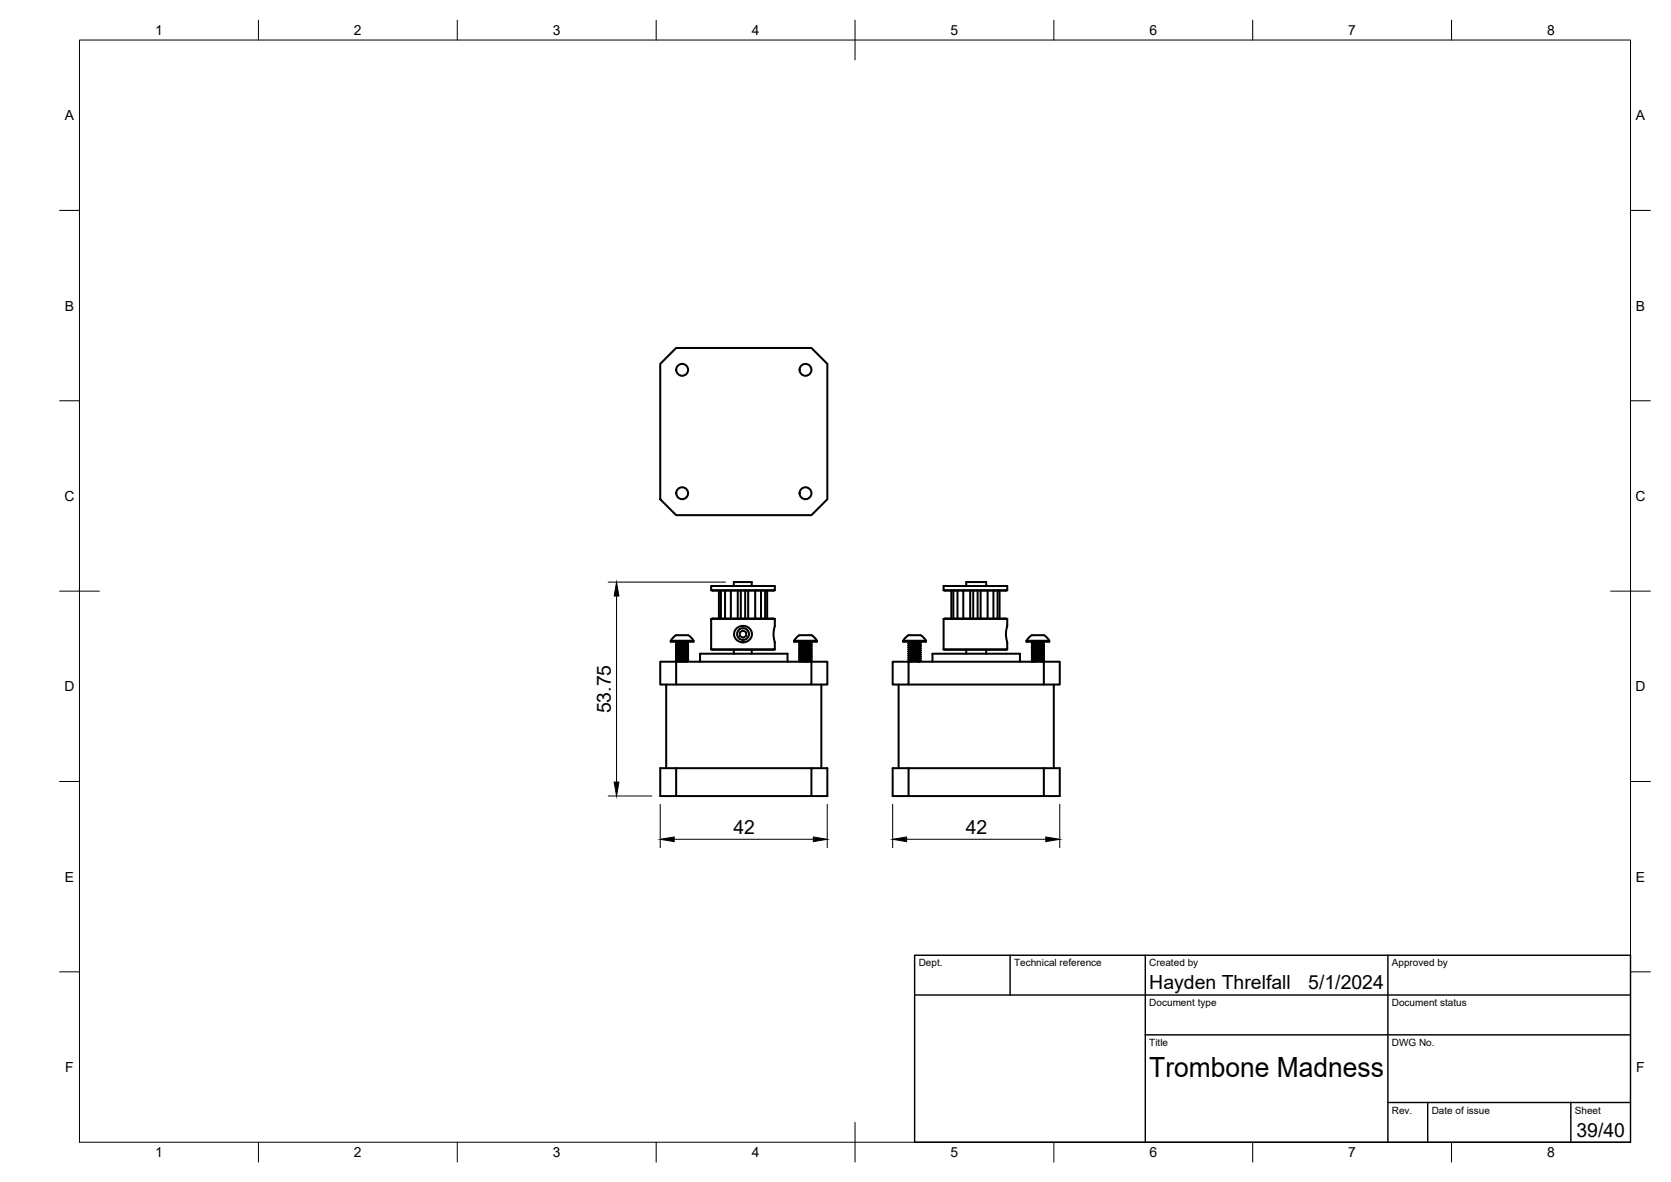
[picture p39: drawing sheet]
<svg xmlns="http://www.w3.org/2000/svg" width="420mm" height="297mm" viewBox="0 0 420 297" stroke-linecap="round" stroke-linejoin="round" font-family="sans-serif">
<defs><g id="words">
<text font-size="7" x="289" y="270.6">Trombone Madness</text>
<g font-size="4.9">
<text x="153.6" y="179.3" transform="rotate(-90 153.6 179.3)">53.75</text>
<text x="184.4" y="209.5">42</text>
<text x="242.8" y="209.5">42</text>
<text x="289" y="248.5">Hayden Threlfall</text>
<text x="329" y="248.5">5/1/2024</text>
<text x="396.4" y="285.7">39/40</text>
</g>
<g font-size="3.5">
<text x="39" y="8.8">1</text>
<text x="89" y="8.8">2</text>
<text x="139" y="8.8">3</text>
<text x="189" y="8.8">4</text>
<text x="239" y="8.8">5</text>
<text x="289" y="8.8">6</text>
<text x="339" y="8.8">7</text>
<text x="389" y="8.8">8</text>
<text x="16.3" y="30.2">A</text>
<text x="411.3" y="30.2">A</text>
<text x="16.3" y="78">B</text>
<text x="411.3" y="78">B</text>
<text x="16.2" y="125.9">C</text>
<text x="411.2" y="125.9">C</text>
<text x="16.2" y="173.7">D</text>
<text x="411.2" y="173.7">D</text>
<text x="16.3" y="221.6">E</text>
<text x="411.3" y="221.6">E</text>
<text x="16.4" y="269.4">F</text>
<text x="411.4" y="269.4">F</text>
<text x="39" y="290.8">1</text>
<text x="89" y="290.8">2</text>
<text x="139" y="290.8">3</text>
<text x="189" y="290.8">4</text>
<text x="239" y="290.8">5</text>
<text x="289" y="290.8">6</text>
<text x="339" y="290.8">7</text>
<text x="389" y="290.8">8</text>
</g>
<g font-size="2.5">
<text x="231" y="242.9">Dept.</text>
<text x="255" y="242.9">Technical reference</text>
<text x="289" y="242.9">Created by</text>
<text x="350" y="242.9">Approved by</text>
<text x="289" y="252.8">Document type</text>
<text x="350" y="252.8">Document status</text>
<text x="289" y="262.9">Title</text>
<text x="350" y="262.9">DWG No.</text>
<text x="350" y="279.9">Rev.</text>
<text x="360" y="279.9">Date of issue</text>
<text x="396" y="279.9">Sheet</text>
</g>
</g></defs>
<!-- layer: Visible -->
<g fill="none" stroke="#000" stroke-width=".51">
<path d="M166 91.4l4-4h34l4 4v34.1l-4 4h-34l-4-4zM178.8 155.5h16M178.8 148.3h16M178.8 148.3v-1h16v1M178.8 155.5v7.7M180.8 148.4v7M181.3 148.4v7M182.3 148.4v7M183.8 148.4v7M184.5 147.3v-1h4.5v1M185.1 158l1-.6 1.2-.1 1.1 .6 .5 .7a2.17 2.17 0 0 1-2.2 2.8 2.17 2.17 0 0 1-1.8-3.1zM185.5 148.4v7"/>
<path d="M186 158.9l.8-.5 .8 .5v.9l-.7 .5-.9-.5zM186.3 148.4v7M187.4 148.4v7M188.1 148.4v7M189.9 148.4v7M191.3 148.4v7M192.4 148.4v7M192.9 148.4v7M194.8 155.5v1.8l-.3 1.8 .3 2.3v1.8M228.5 159.6h1.8a2.03 2.03 0 0 1 2.5 1.4M228.5 159.6l-.7 .5-.7 .9M237.3 155.5h16"/>
<path d="M237.3 148.3h16M237.3 148.3v-1h16v1M237.3 155.5v7.7M239.2 148.4v7M239.7 148.4v7M240.7 148.4v7M242.2 148.4v7M243 147.3v-1h5v1M243.9 148.4v7M244.7 148.4v7M245.8 148.4v7M246.6 148.4v7"/>
<path d="M248.3 148.4v7M249.8 148.4v7M250.8 148.4v7M251.3 148.4v7M253.3 155.5v1.8l-.4 1.8 .4 2.3v1.8M166 166.3h4v5.7h-4zM167.5 172v21M168.7 161v.3h5.7v-.3M168.7 161h5.7M170 166.3h34v5.7h-34M170 161.6v.1M170 162.6v.1"/>
<path d="M170 163.6h.1M170 164.1v.1M170 164.6v.1M170 165.1h.1M170 165.6v.1M170 166.1v.1M170 161.3l.1 .2M170 166.2l.2 .1M170 165.7l.3 .1M170 164.7l.3 .2M170 164.2l.3 .1M170 163.2l.3 .2"/>
<path d="M170 162.7l.3 .1M170 162.2l.3 .2M170 161.7l.3 .1M170.2 161.5l-.2 .1M170.3 161.8v.1M170.3 162.8v.1M170.3 163.4h.1M170.3 164.3v.1M170.3 164.9h.1M170.3 165.3v.1M170.3 165.8v.1M170.3 161.9l-.3 .2"/>
<path d="M170.3 162.4l-.3 .2M170.3 162.9l-.3 .2M170.3 163.4l-.3 .2M170.3 163.9l-.3 .2M170.3 164.4l-.3 .2M170.3 164.9l-.3 .2M170.3 165.4l-.3 .2M170.3 165.9l-.3 .2M170.7 161.8l-.4 .1M172.7 166.1l-2 .2M172.7 165.6l-2.4 .2M172.7 165.1l-2.4 .2"/>
<path d="M172.7 164.6l-2.4 .3M172.7 164.1l-2.4 .2M172.7 163.6l-2.4 .3M172.7 163.1l-2.4 .3M172.7 162.6l-2.4 .2M172.7 162.1l-2.4 .3M172.7 163.2l.3 .2-3 .2M172.7 164.6l.3 .3-3 .2M172.7 166.2l-1.2 .1M172.7 165.7l-2.4 .2M172.7 165.1l-2.4 .3M172.7 164.7l-2.4 .2"/>
<path d="M172.7 164.2l-2.4 .2M172.7 163.2l-2.4 .2M172.7 162.7l-2.4 .2M172.7 162.6v.1M172.7 163.1v.1M172.7 163.6h.1M172.7 164.1v.1M172.7 164.6v.1M172.7 165.1h.1M172.7 165.6v.1M172.7 166.1v.1M172.7 166.1l.2 .2"/>
<path d="M172.7 165.7l.3 .1M172.7 165.1l.3 .2M172.7 164.2l.3 .1M172.7 163.6l.3 .2M172.7 162.7l.3 .1M172.7 162.1l.3 .2M172.8 161.7l.2 .1-3 .4M172.8 161.7l-2.1 .1M172.9 161.5l-.1 .2M173 161.3l-2.8 .2M173 161.3h.1M173 165.9l-3 .3"/>
<path d="M173 165.3l-3 .4M173 164.9l-3 .2 .3 .2M173 164.4l-3 .3M173 163.8l-3 .4M173 163.4l-3 .2 .3 .3M173 162.9l-3 .3M173 162.3l-3 .4M173 161.9l-3 .3M173 161.4l-3 .3M173 161.3l-3 .3M173 162.3l-3 .3M173 162.8l-3 .4"/>
<path d="M173 163.8l-3 .3M173 164.3l-3 .3M173 165.3l-3 .3M173 165.8l-3 .3M173 161.4l-2.7 .4h.4M173 161.3v.1M173 161.8v.1M173 162.8v.1M173 163.4h.1M173 164.3v.1M173 164.9h.1M173 165.8v.1"/>
<path d="M173 162.9l-.3 .2M173 164.4l-.3 .2M173 165.9l-.3 .2M173 165.4l-.3 .2M173 164.9l-.3 .2M173 163.9l-.3 .2M173 163.4l-.3 .2M173 162.4l-.3 .2M173 161.9l-.3 .2M174.4 161a2.25 2.25 0 0 0-2.9-1.4h-.3a2 2 0 0 0-2.5 1.4M176 166.3v-2h22v2M178.8 163.2h16"/>
<path d="M184.5 163.3v1M189 163.3v1M199.7 161h5.7v.3h-5.7zM201 161.6v.1M201 162.6v.1M201 163.6h.1M201 164.1v.1M201 164.6v.1M201 165.1h.1M201 165.6v.1M201 166.1v.1M201 161.3l.1 .2"/>
<path d="M201 166.2l.2 .1M201 165.7l.3 .1M201 164.7l.3 .2M201 164.2l.3 .1M201 163.2l.3 .2M201 162.7l.3 .1M201 162.2l.3 .2M201 161.7l.3 .1M201.2 161.5l-.2 .1M201.3 161.8v.1M201.3 162.8v.1M201.3 163.4h.1"/>
<path d="M201.3 164.3v.1M201.3 164.9h.1M201.3 165.3v.1M201.3 165.8v.1M201.4 161.9l-.4 .2M201.4 162.4l-.4 .2M201.4 162.9l-.4 .2M201.4 163.4l-.4 .2M201.4 163.9l-.4 .2M201.4 164.4l-.4 .2M201.4 164.9l-.4 .2M201.4 165.4l-.4 .2"/>
<path d="M201.4 165.9l-.4 .2M201.7 161.8l-.3 .1M203.7 163.2l.3 .2-3 .2M203.7 164.6l.3 .3-3 .2M203.7 166.2l-1.2 .1M203.7 165.7l-2.3 .2M203.7 165.1l-2.3 .3M203.7 164.7l-2.3 .2M203.7 164.2l-2.3 .2M203.7 163.6l-2.3 .3M203.7 163.2l-2.3 .2M203.7 162.7l-2.3 .2"/>
<path d="M203.7 162.6v.1M203.7 163.1v.1M203.7 163.6h.1M203.7 164.1v.1M203.7 164.6v.1M203.7 165.1h.1M203.7 165.6v.1M203.7 166.1v.1M203.7 166.1l.2 .2M203.7 165.7l.3 .1M203.7 165.1l.3 .2M203.7 164.2l.3 .1"/>
<path d="M203.7 163.6l.3 .2M203.7 162.7l.3 .1M203.8 161.7l.2 .1-3 .4M203.8 161.7l-2.1 .1M203.9 161.5l-2.6 .3h.4M203.9 161.5l-.1 .2M204 161.3l-2.8 .2M204 161.3h.1M204 166.3h4v5.7h-4M204 165.9l-3 .3M204 165.3l-3 .4M204 164.9l-3 .2 .3 .2"/>
<path d="M204 164.4l-3 .3M204 163.8l-3 .4M204 163.4l-3 .2 .3 .3M204 162.9l-3 .3M204 162.3l-3 .4M204 161.9l-3 .3M204 161.4l-3 .3M204 161.3l-3 .3M204 162.3l-3 .3M204 162.8l-3 .4M204 163.8l-3 .3M204 164.3l-3 .3"/>
<path d="M204 165.3l-3 .3M204 165.8l-3 .3M204 165.9l-.5 .2-1.8 .2M204 165.4l-.4 .2-2.3 .2M204 164.9l-.4 .2-2.3 .2M204 164.4l-.4 .2-2.3 .3M204 163.9l-.4 .2-2.3 .2M204 163.4l-.3 .2-2.4 .3M204 162.9l-.4 .2-2.3 .3M204 162.4l-.4 .2-2.3 .2M204 161.9l-.3 .2-2.4 .3M204 162.3l-.3-.2-2.3 .3"/>
<path d="M204 161.3v.1M204 161.8v.1M204 162.8v.1M204 163.4h.1M204 164.3v.1M204 164.9h.1M204 165.8v.1M204 161.4l-.1 .1M205.4 161a2.25 2.25 0 0 0-2.9-1.4h-.3a2 2 0 0 0-2.5 1.4M206.5 172v21M224.5 166.3h4v5.7h-4zM226 172v21"/>
<path d="M227.1 161v.3h5.7v-.3M227.1 161h5.7M228.5 166.3h34v5.7h-34M228.5 161.7v.1M228.5 162.2v.1M228.5 162.7v.1M228.5 163.7v.1M228.5 164.2v.1M228.5 165.2v.1M228.5 165.7v.1M228.5 166.2v.1M228.5 161.3l.1 .3"/>
<path d="M228.5 165.8l.3 .2M228.5 164.3l.3 .2M228.5 163.3l.3 .2M228.5 162.8l.3 .2M228.5 161.8l.3 .2M228.6 161.6l-.1 .1M228.8 162h.1M228.8 162.5h.1M228.8 163h.1M228.8 163.5h.1M228.8 164h.1M228.8 164.5h.1"/>
<path d="M228.8 165.5h.1M228.8 166h.1M230 161.8l-1.2 .2M230.8 161.8l-2 .2-.3 .2M231.1 166.2l-.3 .1M231.1 165.7l-2.3 .3M231.1 165.2l-2.3 .3M231.1 164.7l-2.3 .3-.3-.2M231.1 164.2l-2.3 .3M231.1 163.7l-2.3 .3M231.1 163.2l-2.3 .3M231.1 162.7l-2.3 .3"/>
<path d="M231.1 162.2l-2.3 .3M231.1 163.3l.4 .2-3 .2M231.1 165.8l-2.1 .2-.5 .2M231.1 165.3l-2.2 .2-.4 .2M231.1 164.7l-2.2 .3-.4 .2M231.1 164.3l-2.1 .2-.5 .2M231.1 163.8l-2.2 .2-.4 .2M231.1 163.3l-2.2 .2-.4 .2M231.1 162.8l-2.1 .2-.5 .2M231.1 162.3l-2.2 .2-.4 .2M231.1 162.2v.1M231.1 162.7v.1"/>
<path d="M231.1 163.2v.1M231.1 163.7v.1M231.1 164.2v.1M231.1 165.2v.1M231.1 165.7v.1M231.1 166.2v.1M231.1 165.8l.4 .2M231.1 165.3l.4 .2M231.1 164.8l.4 .2M231.1 164.3l.4 .2M231.1 163.8l.4 .2M231.1 162.8l.4 .2"/>
<path d="M231.1 162.3l.4 .2M231.2 161.8l.3 .2-3 .2M231.2 161.8h-.4M231.2 161.7v.1M231.4 161.4l-2.8 .2M231.4 161.4l.1 .1M231.5 166l-3 .3M231.5 165.5l-3 .3M231.5 165l-3 .3 .3 .2M231.5 164.5l-3 .3M231.5 164l-3 .3M231.5 163.5l-3 .3 .3 .2"/>
<path d="M231.5 163l-3 .3M231.5 162.5l-3 .3M231.5 162l-3 .3 .3 .2M231.5 161.5l-3 .3M231.5 161.5l-3 .2M231.5 162.5l-3 .2M231.5 164l-3 .2M231.5 165l-3 .2M231.5 165.5l-3 .2M231.5 166l-3 .2M231.5 161.5l-1.5 .3h.8M231.5 161.5h.1"/>
<path d="M231.5 162h.1M231.5 163h.1M231.5 163.5h.1M231.5 164h.1M231.5 164.5h.1M231.5 165.5h.1M231.5 166h.1M231.5 161.3l-.1 .1M231.5 162l-.4 .2M231.5 162.5l-.4 .2M231.5 163l-.4 .2M231.5 163.5l-.4 .2"/>
<path d="M231.5 164l-.4 .2M231.5 164.5l-.4 .2M231.5 166l-.4 .2M231.5 165.5l-.4 .2M231.5 165l-.4 .2M234.5 166.3v-2h22v2M237.3 163.2h16M243 163.3v1M248 163.3v1M258.1 161v.3h5.7v-.3M258.1 161h5.7M259.5 161.7v.1"/>
<path d="M259.5 162.2v.1M259.5 162.7v.1M259.5 163.7v.1M259.5 164.2v.1M259.5 165.2v.1M259.5 165.7v.1M259.5 161.3l.2 .3M259.5 165.8l.3 .2M259.5 164.8l.3 .2M259.5 164.3l.3 .2M259.5 163.3l.3 .2M259.5 162.8l.3 .2"/>
<path d="M259.5 161.8l.3 .2M259.7 161.6l-.2 .1M259.8 162h.1M259.8 162.5h.1M259.8 163h.1M259.8 163.5h.1M259.8 164h.1M259.8 164.5h.1M259.8 165.5h.1M259.8 166h.1M259.8 162l-.3 .2M259.8 162.5l-.3 .2"/>
<path d="M259.8 163l-.3 .2M259.8 163.5l-.3 .2M259.8 164l-.3 .2M259.8 164.5l-.3 .2M259.8 165l-.3 .2M259.8 165.5l-.3 .2M259.8 166l-.3 .2M261 161.8l-1.2 .2M261.8 161.8l-2 .2M262.1 166.2l-.3 .1M262.1 165.7l-2.3 .3M262.1 165.2l-2.3 .3"/>
<path d="M262.1 164.7l-2.3 .3M262.1 164.2l-2.3 .3M262.1 163.7l-2.3 .3M262.1 163.2l-2.3 .3M262.1 162.7l-2.3 .3M262.1 162.2l-2.3 .3M262.1 163.3l.4 .2-3 .2M262.1 165.8l-2.3 .2M262.1 165.3l-2.3 .2M262.1 164.3l-2.3 .2M262.1 163.8l-2.3 .2M262.1 163.3l-2.3 .2"/>
<path d="M262.1 162.8l-2.3 .2M262.1 162.3l-2.3 .2M262.1 162.2v.1M262.1 162.7v.1M262.1 163.2v.1M262.1 163.7v.1M262.1 164.2v.1M262.1 165.2v.1M262.1 165.7v.1M262.1 166.2v.1M262.1 165.8l.4 .2M262.1 165.3l.4 .2"/>
<path d="M262.1 164.8l.4 .2M262.1 164.3l.4 .2M262.1 163.8l.4 .2M262.1 162.8l.4 .2M262.1 162.3l.4 .2M262.2 161.8l.3 .2-3 .2M262.2 161.8h-.4M262.2 161.7l-1.2 .1h.8M262.2 161.7v.1M262.4 161.4l-2.7 .2M262.4 161.4l.1 .1M262.5 166.3h4v5.7h-4"/>
<path d="M262.5 166l-3 .2M262.5 165.5l-3 .3M262.5 165l-3 .3 .3 .2M262.5 164.5l-3 .3M262.5 164l-3 .3M262.5 163.5l-3 .3 .3 .2M262.5 163l-3 .3M262.5 162.5l-3 .3M262.5 162l-3 .3 .3 .2M262.5 161.5l-3 .3M262.5 161.5l-3 .2M262.5 162.5l-3 .2"/>
<path d="M262.5 164l-3 .2M262.5 165l-3 .2M262.5 165.5l-3 .2M262.5 161.5h.1M262.5 162h.1M262.5 163h.1M262.5 163.5h.1M262.5 164h.1M262.5 164.5h.1M262.5 165.5h.1M262.5 166h.1M262.5 161.3l-.1 .1"/>
<path d="M262.5 163l-.4 .2M262.5 163.5l-.4 .2M262.5 164l-.4 .2M262.5 164.5l-.4 .2M262.5 166l-.4 .2M262.5 165.5l-.4 .2M262.5 165l-.4 .2M262.5 162.5l-.4 .2M262.5 162l-.4 .2M262.5 161.5l-.3 .2M263.8 161a2.25 2.25 0 0 0-2.8-1.4h-.4a2 2 0 0 0-2.5 1.4M265 172v21"/>
<path d="M166 193h42v7.1h-42zM170 193v7.1M204 193v7.1M224.5 193h42v7.1h-42zM228.5 193v7.1M262.5 193v7.1"/>
<circle cx="171.5" cy="92.9" r="1.49"/>
<circle cx="202.5" cy="92.9" r="1.49"/>
<circle cx="171.5" cy="123.9" r="1.49"/>
<circle cx="202.5" cy="123.9" r="1.49"/>
<circle cx="186.8" cy="159.3" r="1.49"/>
</g>
<g fill="#000">
<circle cx="228.5" cy="161.3" r=".25"/>
<circle cx="259.5" cy="161.3" r=".25"/>
</g>
<!-- layer: BORDER -->
<g fill="none" stroke="#000" stroke-width=".25">
<path d="M20 10.1h390v276.9h-390zM65 5.1v5M115 5.1v5M165 5.1v5M215 5.1v10M265 5.1v5M315 5.1v5M365 5.1v5M15 52.9h5M410 52.9h5M15 100.7h5M410 100.7h5"/>
<path d="M15 148.6h10M405 148.6h10M15 196.4h5M410 196.4h5M15 244.2h5M410 244.2h5M65 287v5M115 287v5M165 287v5M215 282.1v9.9M265 287v5M315 287v5"/>
<path d="M365 287v5"/>
</g>
<!-- layer: TITLEBLOCK -->
<path d="M230 240.1h180v46.9h-180zM230 250h180M254 240.1v9.9M288 240.1v46.9M349 240.1v46.9M288 260.1h122M349 277.1h61M359 277.1v9.9M395 277.1v9.9" fill="none" stroke="#000" stroke-width=".36"/>
<!-- layer: FD_Dimensions -->
<path d="M152.9 146.3h29.5M155 149.8v46.7M152.9 200h11M166 202.1v10.9M169.5 210.9h35M208 202.1v10.9M224.5 202.1v10.9M228 210.9h35M266.5 202.1v10.9" fill="none" stroke="#000" stroke-width=".25"/>
<path d="M155 146.3l.6 3.5h-1.2zM154.4 196.5h1.2l-.6 3.5zM166 210.9l3.5-.6v1.2zM204.5 210.3l3.5 .6-3.5 .6zM224.5 210.9l3.5-.6v1.2zM263 210.3l3.5 .6-3.5 .6z" fill="#000" stroke="#000" stroke-width=".25"/>
<use href="#words"/>
</svg>
